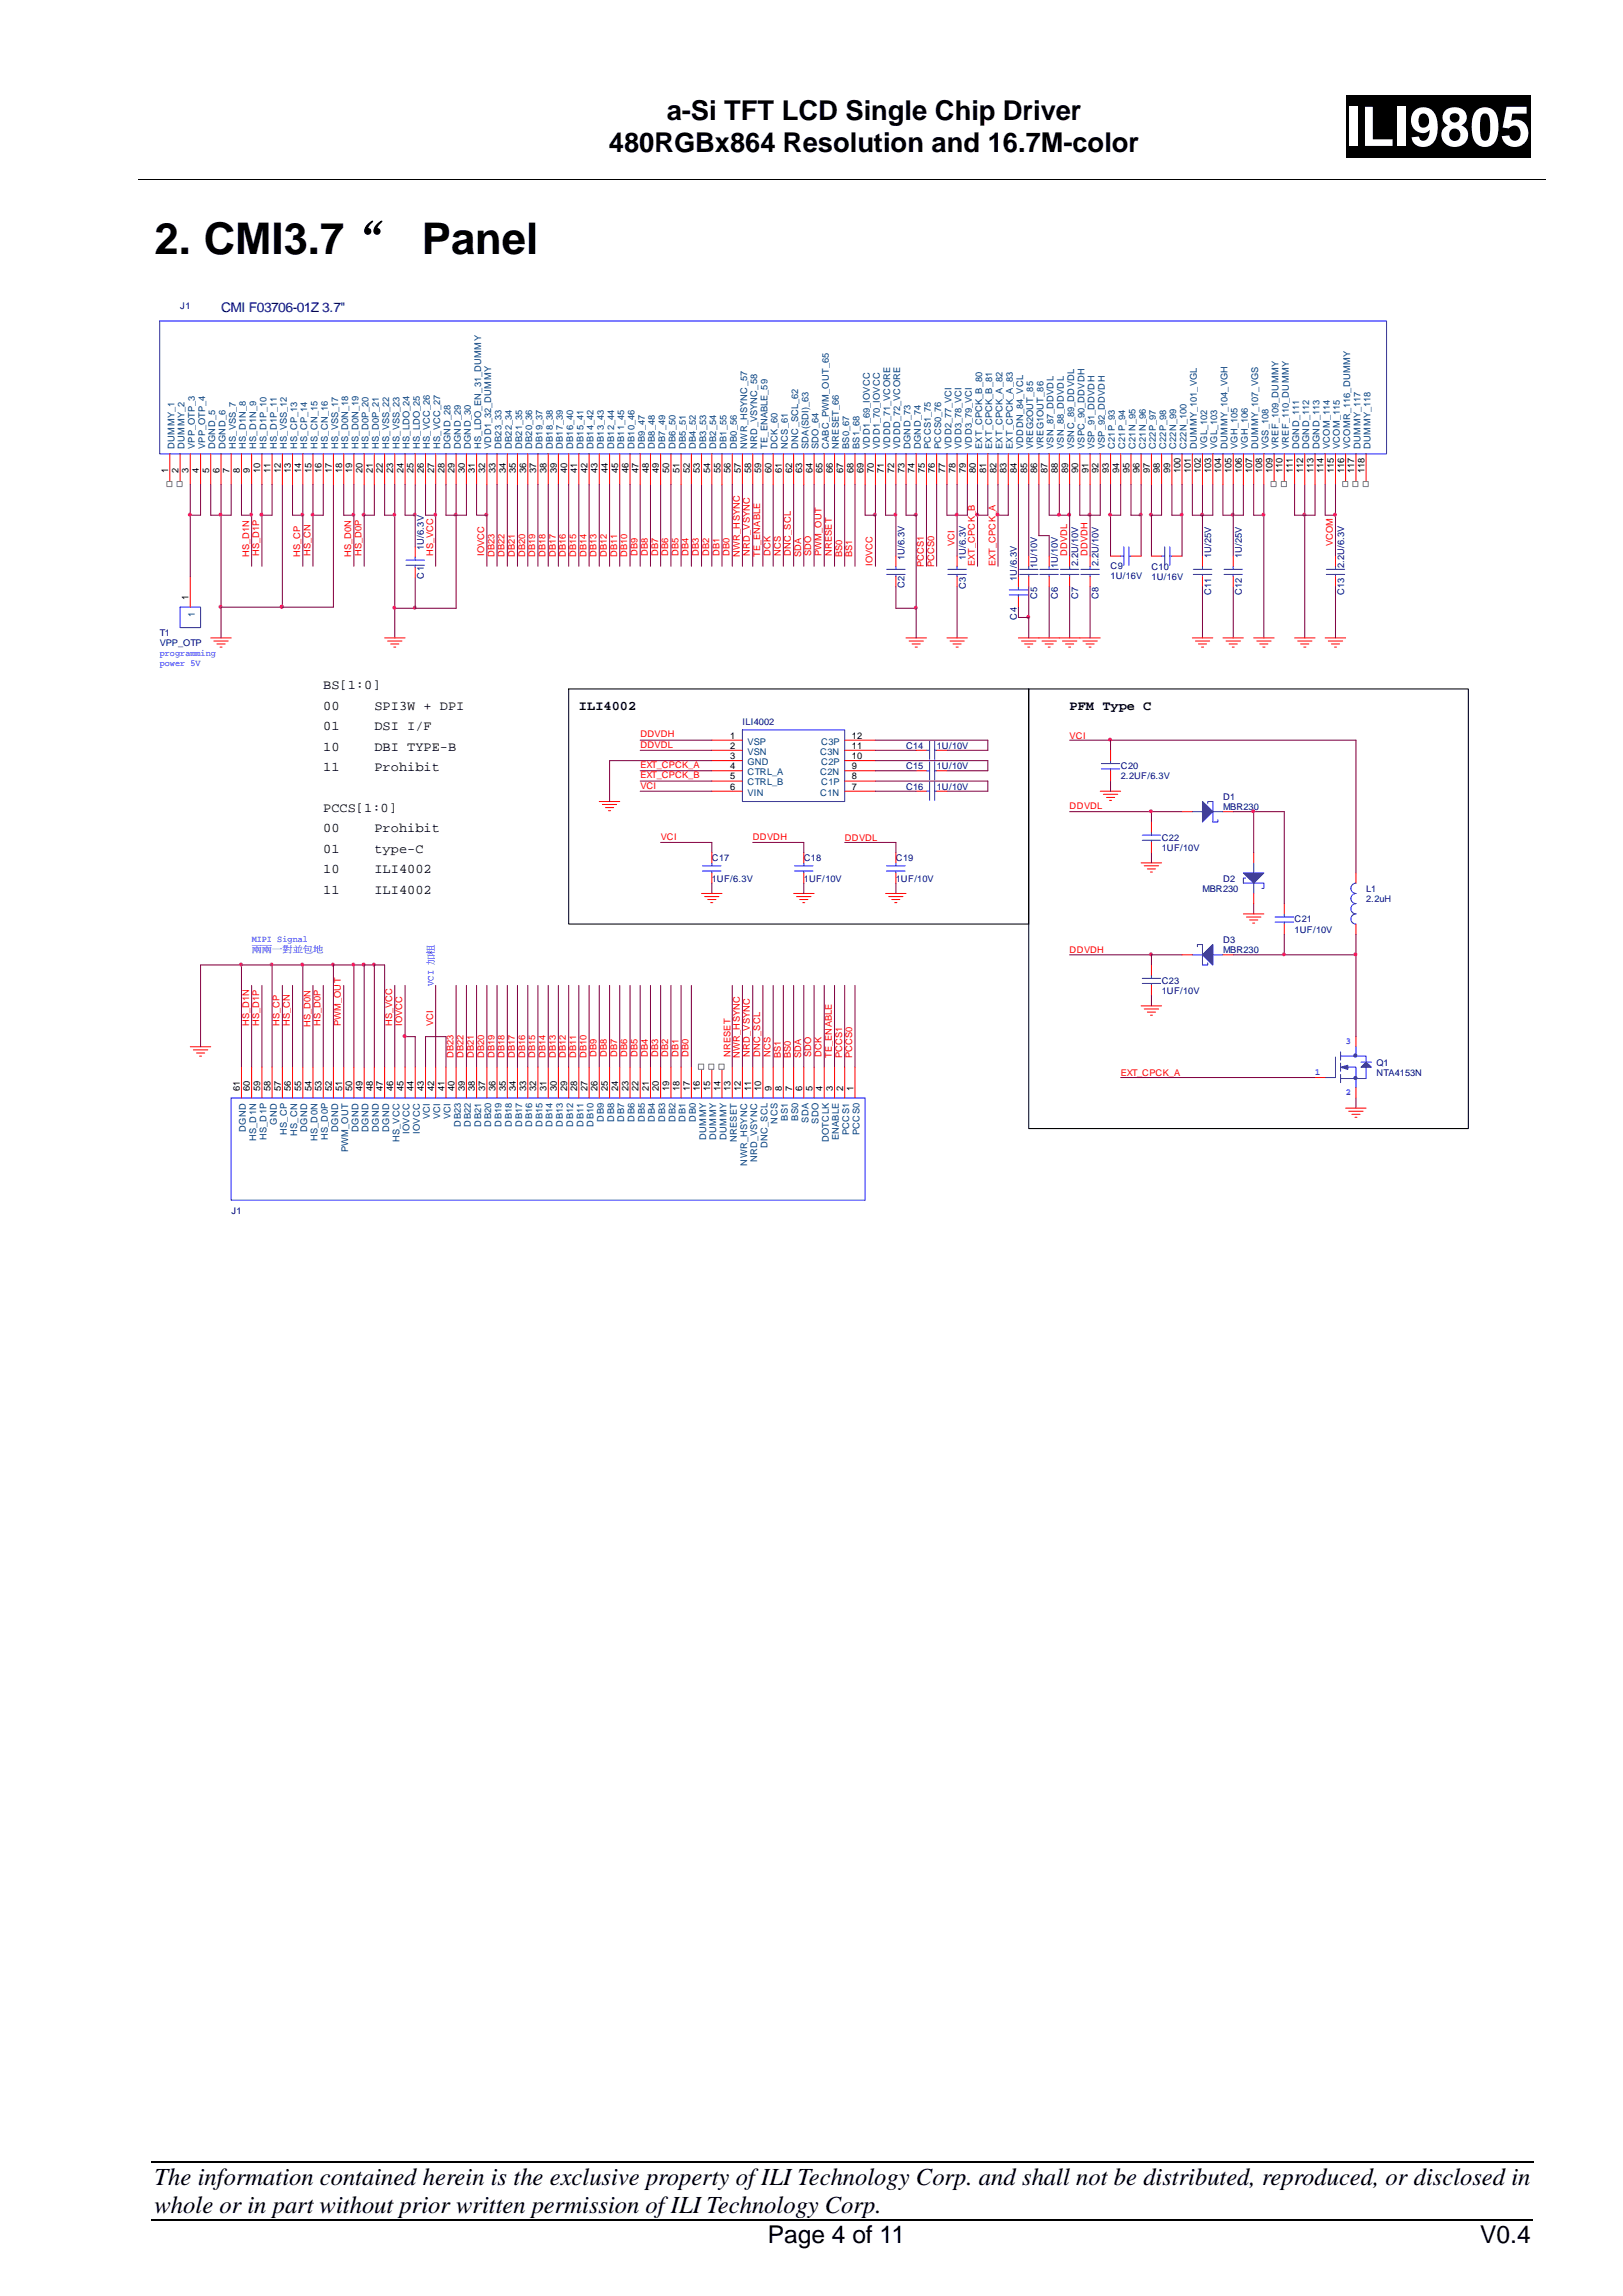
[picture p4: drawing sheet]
<svg xmlns="http://www.w3.org/2000/svg" width="210mm" height="297mm" viewBox="0 0 210 297" stroke-linecap="round" stroke-linejoin="round" font-family="sans-serif">
<defs><g id="words">
<text font-size="7" fill="#fff" x="174.1" y="18.9">ILI9805</text>
<g font-size="5.7">
<text x="20" y="32.9">2. CMI3.7“</text>
<text x="54.6" y="32.9">Panel</text>
</g>
<g font-size="3.5">
<text x="86.3" y="15.6">a-Si TFT LCD Single Chip Driver</text>
<text x="78.8" y="19.6">480RGBx864 Resolution and 16.7M-color</text>
</g>
<g font-size="3.2">
<text x="20" y="282.7">The information contained herein is the exclusive property ofILI Technology Corp. and shall not be distributed, reproduced, or disclosed in</text>
<text x="20" y="286.3">whole or in part without prior written permission of ILI Technology Corp.</text>
<text x="99.3" y="290.2">Page 4 of 11</text>
<text x="191.5" y="290.2">V0.4</text>
</g>
<text font-size="1.7" fill="#000080" x="28.6" y="40.4">CMI F03706-01Z 3.7&quot;</text>
<g font-size="1.7">
<text x="41.8" y="89.2">BS[1:0]</text>
<text x="41.8" y="91.8">00</text>
<text x="41.8" y="94.5">01</text>
<text x="48.5" y="91.8">SPI3W + DPI</text>
<text x="48.5" y="94.5">DSI I/F</text>
<text x="74.9" y="91.9">ILI4002</text>
<text x="138.4" y="91.9">PFM Type C</text>
<text x="41.8" y="97.1">10</text>
<text x="41.8" y="99.8">11</text>
<text x="48.5" y="97.1">DBI TYPE-B</text>
<text x="48.5" y="99.8">Prohibit</text>
<text x="41.8" y="107.7">00</text>
<text x="41.8" y="105.1">PCCS[1:0]</text>
<text x="48.5" y="107.7">Prohibit</text>
<text x="41.8" y="113">10</text>
<text x="41.8" y="110.3">01</text>
<text x="48.5" y="110.3">type-C</text>
<text x="48.5" y="113">ILI4002</text>
<text x="41.8" y="115.6">11</text>
<text x="48.5" y="115.6">ILI4002</text>
</g>
<g font-size="1.2" fill="#000080">
<text x="23.3" y="40">J1</text>
<text x="54.8" y="71.2" transform="rotate(-90 54.8 71.2)">1U/6.3V</text>
<text x="54.8" y="74.9" transform="rotate(-90 54.8 74.9)">C1</text>
<text x="117" y="76.1" transform="rotate(-90 117 76.1)">C2</text>
<text x="117" y="72.5" transform="rotate(-90 117 72.5)">1U/6.3V</text>
<text x="124.9" y="76.2" transform="rotate(-90 124.9 76.2)">C3</text>
<text x="124.9" y="72.5" transform="rotate(-90 124.9 72.5)">1U/6.3V</text>
<text x="131.6" y="75.1" transform="rotate(-90 131.6 75.1)">1U/6.3V</text>
<text x="134.2" y="77.5" transform="rotate(-90 134.2 77.5)">C5</text>
<text x="134.2" y="73.5" transform="rotate(-90 134.2 73.5)">1U/10V</text>
<text x="136.8" y="77.5" transform="rotate(-90 136.8 77.5)">C6</text>
<text x="136.8" y="73.5" transform="rotate(-90 136.8 73.5)">1U/10V</text>
<text x="139.5" y="77.5" transform="rotate(-90 139.5 77.5)">C7</text>
<text x="139.5" y="73.3" transform="rotate(-90 139.5 73.3)">2.2U/10V</text>
<text x="142.1" y="77.5" transform="rotate(-90 142.1 77.5)">C8</text>
<text x="142.1" y="73.3" transform="rotate(-90 142.1 73.3)">2.2U/10V</text>
<text x="143.7" y="73.6">C9</text>
<text x="143.7" y="74.9">1U/16V</text>
<text x="149" y="73.7">C10</text>
<text x="149" y="75">1U/16V</text>
<text x="156.7" y="77" transform="rotate(-90 156.7 77)">C11</text>
<text x="156.7" y="72.2" transform="rotate(-90 156.7 72.2)">1U/25V</text>
<text x="160.7" y="77" transform="rotate(-90 160.7 77)">C12</text>
<text x="160.7" y="72.2" transform="rotate(-90 160.7 72.2)">1U/25V</text>
<text x="173.9" y="77" transform="rotate(-90 173.9 77)">C13</text>
<text x="173.9" y="73.5" transform="rotate(-90 173.9 73.5)">2.2U/6.3V</text>
<text x="20.7" y="82.3">T1</text>
<text x="20.7" y="83.6">VPP_OTP</text>
<text x="131.6" y="80.2" transform="rotate(-90 131.6 80.2)">C4</text>
<text x="96.1" y="93.8">ILI4002</text>
<text x="117.2" y="99.5">C15</text>
<text x="117.2" y="96.9">C14</text>
<text x="121.2" y="99.5">1U/10V</text>
<text x="121.2" y="96.9">1U/10V</text>
<text x="145" y="99.5">C20</text>
<text x="145" y="100.8">2.2UF/6.3V</text>
<text x="117.2" y="102.2">C16</text>
<text x="121.2" y="102.2">1U/10V</text>
<text x="158.2" y="103.5">D1</text>
<text x="158.2" y="104.8">MBR230</text>
<text x="92.1" y="111.4">C17</text>
<text x="104" y="111.4">C18</text>
<text x="115.9" y="111.4">C19</text>
<text x="150.3" y="108.8">C22</text>
<text x="150.3" y="110.1">1UF/10V</text>
<text x="92.1" y="114.1">1UF/6.3V</text>
<text x="104" y="114.1">1UF/10V</text>
<text x="115.9" y="114.1">1UF/10V</text>
<text x="155.6" y="115.4">MBR230</text>
<text x="158.2" y="114.1">D2</text>
<text x="167.5" y="119.3">C21</text>
<text x="176.8" y="115.4">L1</text>
<text x="176.8" y="116.7">2.2uH</text>
<text x="158.2" y="122">D3</text>
<text x="158.2" y="123.3">MBR230</text>
<text x="167.5" y="120.7">1UF/10V</text>
<text x="150.3" y="127.3">C23</text>
<text x="150.3" y="128.6">1UF/10V</text>
<text x="178.1" y="137.9">Q1</text>
<text x="178.1" y="139.2">NTA4153N</text>
<text x="29.9" y="157">J1</text>
</g>
<g font-size="1.2" fill="#004080">
<text x="22.6" y="58.1" transform="rotate(-90 22.6 58.1)">DUMMY_1</text>
<text x="23.9" y="58.1" transform="rotate(-90 23.9 58.1)">DUMMY_2</text>
<text x="25.2" y="58.1" transform="rotate(-90 25.2 58.1)">VPP_OTP_3</text>
<text x="26.5" y="58.1" transform="rotate(-90 26.5 58.1)">VPP_OTP_4</text>
<text x="27.9" y="58.1" transform="rotate(-90 27.9 58.1)">DGND_5</text>
<text x="29.2" y="58.1" transform="rotate(-90 29.2 58.1)">DGND_6</text>
<text x="30.5" y="58.1" transform="rotate(-90 30.5 58.1)">HS_VSS_7</text>
<text x="31.8" y="58.1" transform="rotate(-90 31.8 58.1)">HS_D1N_8</text>
<text x="33.1" y="58.1" transform="rotate(-90 33.1 58.1)">HS_D1N_9</text>
<text x="34.5" y="58.1" transform="rotate(-90 34.5 58.1)">HS_D1P_10</text>
<text x="35.8" y="58.1" transform="rotate(-90 35.8 58.1)">HS_D1P_11</text>
<text x="37.1" y="58.1" transform="rotate(-90 37.1 58.1)">HS_VSS_12</text>
<text x="38.4" y="58.1" transform="rotate(-90 38.4 58.1)">HS_CP_13</text>
<text x="39.8" y="58.1" transform="rotate(-90 39.8 58.1)">HS_CP_14</text>
<text x="41.1" y="58.1" transform="rotate(-90 41.1 58.1)">HS_CN_15</text>
<text x="42.4" y="58.1" transform="rotate(-90 42.4 58.1)">HS_CN_16</text>
<text x="43.7" y="58.1" transform="rotate(-90 43.7 58.1)">HS_VSS_17</text>
<text x="45" y="58.1" transform="rotate(-90 45 58.1)">HS_D0N_18</text>
<text x="46.4" y="58.1" transform="rotate(-90 46.4 58.1)">HS_D0N_19</text>
<text x="47.7" y="58.1" transform="rotate(-90 47.7 58.1)">HS_D0P_20</text>
<text x="49" y="58.1" transform="rotate(-90 49 58.1)">HS_D0P_21</text>
<text x="50.3" y="58.1" transform="rotate(-90 50.3 58.1)">HS_VSS_22</text>
<text x="51.7" y="58.1" transform="rotate(-90 51.7 58.1)">HS_VSS_23</text>
<text x="53" y="58.1" transform="rotate(-90 53 58.1)">HS_LDO_24</text>
<text x="54.3" y="58.1" transform="rotate(-90 54.3 58.1)">HS_LDO_25</text>
<text x="55.6" y="58.1" transform="rotate(-90 55.6 58.1)">HS_VCC_26</text>
<text x="57" y="58.1" transform="rotate(-90 57 58.1)">HS_VCC_27</text>
<text x="58.3" y="58.1" transform="rotate(-90 58.3 58.1)">DGND_28</text>
<text x="59.6" y="58.1" transform="rotate(-90 59.6 58.1)">DGND_29</text>
<text x="60.9" y="58.1" transform="rotate(-90 60.9 58.1)">DGND_30</text>
<text x="62.3" y="58.1" transform="rotate(-90 62.3 58.1)">HS_LDO_EN_31_DUMMY</text>
<text x="63.6" y="58.1" transform="rotate(-90 63.6 58.1)">VDD1_32_DUMMY</text>
<text x="64.9" y="58.1" transform="rotate(-90 64.9 58.1)">DB23_33</text>
<text x="66.2" y="58.1" transform="rotate(-90 66.2 58.1)">DB22_34</text>
<text x="67.5" y="58.1" transform="rotate(-90 67.5 58.1)">DB21_35</text>
<text x="68.9" y="58.1" transform="rotate(-90 68.9 58.1)">DB20_36</text>
<text x="70.2" y="58.1" transform="rotate(-90 70.2 58.1)">DB19_37</text>
<text x="71.5" y="58.1" transform="rotate(-90 71.5 58.1)">DB18_38</text>
<text x="72.8" y="58.1" transform="rotate(-90 72.8 58.1)">DB17_39</text>
<text x="74.1" y="58.1" transform="rotate(-90 74.1 58.1)">DB16_40</text>
<text x="75.5" y="58.1" transform="rotate(-90 75.5 58.1)">DB15_41</text>
<text x="76.8" y="58.1" transform="rotate(-90 76.8 58.1)">DB14_42</text>
<text x="78.1" y="58.1" transform="rotate(-90 78.1 58.1)">DB13_43</text>
<text x="79.4" y="58.1" transform="rotate(-90 79.4 58.1)">DB12_44</text>
<text x="80.8" y="58.1" transform="rotate(-90 80.8 58.1)">DB11_45</text>
<text x="82.1" y="58.1" transform="rotate(-90 82.1 58.1)">DB10_46</text>
<text x="83.4" y="58.1" transform="rotate(-90 83.4 58.1)">DB9_47</text>
<text x="84.7" y="58.1" transform="rotate(-90 84.7 58.1)">DB8_48</text>
<text x="86.1" y="58.1" transform="rotate(-90 86.1 58.1)">DB7_49</text>
<text x="87.4" y="58.1" transform="rotate(-90 87.4 58.1)">DB6_50</text>
<text x="88.7" y="58.1" transform="rotate(-90 88.7 58.1)">DB5_51</text>
<text x="90" y="58.1" transform="rotate(-90 90 58.1)">DB4_52</text>
<text x="91.4" y="58.1" transform="rotate(-90 91.4 58.1)">DB3_53</text>
<text x="92.7" y="58.1" transform="rotate(-90 92.7 58.1)">DB2_54</text>
<text x="94" y="58.1" transform="rotate(-90 94 58.1)">DB1_55</text>
<text x="95.3" y="58.1" transform="rotate(-90 95.3 58.1)">DB0_56</text>
<text x="96.6" y="58.1" transform="rotate(-90 96.6 58.1)">NWR_HSYNC_57</text>
<text x="98" y="58.1" transform="rotate(-90 98 58.1)">NRD_VSYNC_58</text>
<text x="99.3" y="58.1" transform="rotate(-90 99.3 58.1)">TE_ENABLE_59</text>
<text x="100.6" y="58.1" transform="rotate(-90 100.6 58.1)">DCK_60</text>
<text x="101.9" y="58.1" transform="rotate(-90 101.9 58.1)">NCS_61</text>
<text x="103.3" y="58.1" transform="rotate(-90 103.3 58.1)">DNC_SCL_62</text>
<text x="104.6" y="58.1" transform="rotate(-90 104.6 58.1)">SDA(SDI)_63</text>
<text x="105.9" y="58.1" transform="rotate(-90 105.9 58.1)">SDO_64</text>
<text x="107.2" y="58.1" transform="rotate(-90 107.2 58.1)">CABC_PWM_OUT_65</text>
<text x="108.5" y="58.1" transform="rotate(-90 108.5 58.1)">NRESET_66</text>
<text x="109.9" y="58.1" transform="rotate(-90 109.9 58.1)">BS0_67</text>
<text x="111.2" y="58.1" transform="rotate(-90 111.2 58.1)">BS1_68</text>
<text x="112.5" y="58.1" transform="rotate(-90 112.5 58.1)">VDD1_69_IOVCC</text>
<text x="113.8" y="58.1" transform="rotate(-90 113.8 58.1)">VDD1_70_IOVCC</text>
<text x="115.2" y="58.1" transform="rotate(-90 115.2 58.1)">VDDD_71_VCORE</text>
<text x="116.5" y="58.1" transform="rotate(-90 116.5 58.1)">VDDD_72_VCORE</text>
<text x="117.8" y="58.1" transform="rotate(-90 117.8 58.1)">DGND_73</text>
<text x="119.1" y="58.1" transform="rotate(-90 119.1 58.1)">DGND_74</text>
<text x="120.4" y="58.1" transform="rotate(-90 120.4 58.1)">PCCS1_75</text>
<text x="121.8" y="58.1" transform="rotate(-90 121.8 58.1)">PCCS0_76</text>
<text x="123.1" y="58.1" transform="rotate(-90 123.1 58.1)">VDD2_77_VCI</text>
<text x="124.4" y="58.1" transform="rotate(-90 124.4 58.1)">VDD3_78_VCI</text>
<text x="125.7" y="58.1" transform="rotate(-90 125.7 58.1)">VDD3_79_VCI</text>
<text x="127.1" y="58.1" transform="rotate(-90 127.1 58.1)">EXT_CPCK_B_80</text>
<text x="128.4" y="58.1" transform="rotate(-90 128.4 58.1)">EXT_CPCK_B_81</text>
<text x="129.7" y="58.1" transform="rotate(-90 129.7 58.1)">EXT_CPCK_A_82</text>
<text x="131" y="58.1" transform="rotate(-90 131 58.1)">EXT_CPCK_A_83</text>
<text x="132.4" y="58.1" transform="rotate(-90 132.4 58.1)">VDDDN_84_VCL</text>
<text x="133.7" y="58.1" transform="rotate(-90 133.7 58.1)">VREG2OUT_85</text>
<text x="135" y="58.1" transform="rotate(-90 135 58.1)">VREG1OUT_86</text>
<text x="136.3" y="58.1" transform="rotate(-90 136.3 58.1)">VSN_87_DDVDL</text>
<text x="137.6" y="58.1" transform="rotate(-90 137.6 58.1)">VSN_88_DDVDL</text>
<text x="139" y="58.1" transform="rotate(-90 139 58.1)">VSNC_89_DDVDL</text>
<text x="140.3" y="58.1" transform="rotate(-90 140.3 58.1)">VSPC_90_DDVDH</text>
<text x="141.6" y="58.1" transform="rotate(-90 141.6 58.1)">VSP_91_DDVDH</text>
<text x="142.9" y="58.1" transform="rotate(-90 142.9 58.1)">VSP_92_DDVDH</text>
<text x="144.3" y="58.1" transform="rotate(-90 144.3 58.1)">C21P_93</text>
<text x="145.6" y="58.1" transform="rotate(-90 145.6 58.1)">C21P_94</text>
<text x="146.9" y="58.1" transform="rotate(-90 146.9 58.1)">C21N_95</text>
<text x="148.2" y="58.1" transform="rotate(-90 148.2 58.1)">C21N_96</text>
<text x="149.5" y="58.1" transform="rotate(-90 149.5 58.1)">C22P_97</text>
<text x="150.9" y="58.1" transform="rotate(-90 150.9 58.1)">C22P_98</text>
<text x="152.2" y="58.1" transform="rotate(-90 152.2 58.1)">C22N_99</text>
<text x="153.5" y="58.1" transform="rotate(-90 153.5 58.1)">C22N_100</text>
<text x="154.8" y="58.1" transform="rotate(-90 154.8 58.1)">DUMMY_101_VGL</text>
<text x="156.2" y="58.1" transform="rotate(-90 156.2 58.1)">VGL_102</text>
<text x="157.5" y="58.1" transform="rotate(-90 157.5 58.1)">VGL_103</text>
<text x="158.8" y="58.1" transform="rotate(-90 158.8 58.1)">DUMMY_104_VGH</text>
<text x="160.1" y="58.1" transform="rotate(-90 160.1 58.1)">VGH_105</text>
<text x="161.5" y="58.1" transform="rotate(-90 161.5 58.1)">VGH_106</text>
<text x="162.8" y="58.1" transform="rotate(-90 162.8 58.1)">DUMMY_107_VGS</text>
<text x="164.1" y="58.1" transform="rotate(-90 164.1 58.1)">VGS_108</text>
<text x="165.4" y="58.1" transform="rotate(-90 165.4 58.1)">VREF_109_DUMMY</text>
<text x="166.8" y="58.1" transform="rotate(-90 166.8 58.1)">VREF_110_DUMMY</text>
<text x="168.1" y="58.1" transform="rotate(-90 168.1 58.1)">DGND_111</text>
<text x="169.4" y="58.1" transform="rotate(-90 169.4 58.1)">DGND_112</text>
<text x="170.7" y="58.1" transform="rotate(-90 170.7 58.1)">DGND_113</text>
<text x="172" y="58.1" transform="rotate(-90 172 58.1)">VCOM_114</text>
<text x="173.4" y="58.1" transform="rotate(-90 173.4 58.1)">VCOM_115</text>
<text x="174.7" y="58.1" transform="rotate(-90 174.7 58.1)">VCOMR_116_DUMMY</text>
<text x="176" y="58.1" transform="rotate(-90 176 58.1)">DUMMY_117</text>
<text x="177.3" y="58.1" transform="rotate(-90 177.3 58.1)">DUMMY_118</text>
<text x="25.2" y="79.9" transform="rotate(-90 25.2 79.9)">1</text>
<text x="96.7" y="96.3">VSP</text>
<text x="96.7" y="97.7">VSN</text>
<text x="96.7" y="99">GND</text>
<text x="96.7" y="100.3">CTRL_A</text>
<text x="96.7" y="101.6">CTRL_B</text>
<text x="106.1" y="97.7">C3N</text>
<text x="106.1" y="100.3">C2N</text>
<text x="106.3" y="96.3">C3P</text>
<text x="106.3" y="99">C2P</text>
<text x="106.3" y="101.6">C1P</text>
<text x="96.7" y="103">VIN</text>
<text x="106.1" y="103">C1N</text>
<text x="31.8" y="146.4" transform="rotate(-90 31.8 146.4)">DGND</text>
<text x="33.1" y="147.6" transform="rotate(-90 33.1 147.6)">HS_D1N</text>
<text x="34.5" y="147.5" transform="rotate(-90 34.5 147.5)">HS_D1P</text>
<text x="35.8" y="145.5" transform="rotate(-90 35.8 145.5)">GND</text>
<text x="37.1" y="146.8" transform="rotate(-90 37.1 146.8)">HS_CP</text>
<text x="38.4" y="146.9" transform="rotate(-90 38.4 146.9)">HS_CN</text>
<text x="39.8" y="146.4" transform="rotate(-90 39.8 146.4)">DGND</text>
<text x="41.1" y="147.6" transform="rotate(-90 41.1 147.6)">HS_D0N</text>
<text x="42.4" y="147.5" transform="rotate(-90 42.4 147.5)">HS_D0P</text>
<text x="43.7" y="146.4" transform="rotate(-90 43.7 146.4)">DGND</text>
<text x="45" y="149.1" transform="rotate(-90 45 149.1)">PWM_OUT</text>
<text x="46.4" y="146.4" transform="rotate(-90 46.4 146.4)">DGND</text>
<text x="47.7" y="146.4" transform="rotate(-90 47.7 146.4)">DGND</text>
<text x="49" y="146.4" transform="rotate(-90 49 146.4)">DGND</text>
<text x="50.3" y="146.4" transform="rotate(-90 50.3 146.4)">DGND</text>
<text x="51.7" y="147.7" transform="rotate(-90 51.7 147.7)">HS_VCC</text>
<text x="53" y="146.7" transform="rotate(-90 53 146.7)">IOVCC</text>
<text x="54.3" y="146.7" transform="rotate(-90 54.3 146.7)">IOVCC</text>
<text x="55.6" y="144.8" transform="rotate(-90 55.6 144.8)">VCI</text>
<text x="57" y="144.8" transform="rotate(-90 57 144.8)">VCI</text>
<text x="58.3" y="144.8" transform="rotate(-90 58.3 144.8)">VCI</text>
<text x="59.6" y="145.8" transform="rotate(-90 59.6 145.8)">DB23</text>
<text x="60.9" y="145.8" transform="rotate(-90 60.9 145.8)">DB22</text>
<text x="62.3" y="145.8" transform="rotate(-90 62.3 145.8)">DB21</text>
<text x="63.6" y="145.8" transform="rotate(-90 63.6 145.8)">DB20</text>
<text x="64.9" y="145.8" transform="rotate(-90 64.9 145.8)">DB19</text>
<text x="66.2" y="145.8" transform="rotate(-90 66.2 145.8)">DB18</text>
<text x="67.5" y="145.8" transform="rotate(-90 67.5 145.8)">DB17</text>
<text x="68.9" y="145.8" transform="rotate(-90 68.9 145.8)">DB16</text>
<text x="70.2" y="145.8" transform="rotate(-90 70.2 145.8)">DB15</text>
<text x="71.5" y="145.8" transform="rotate(-90 71.5 145.8)">DB14</text>
<text x="72.8" y="145.8" transform="rotate(-90 72.8 145.8)">DB13</text>
<text x="74.1" y="145.8" transform="rotate(-90 74.1 145.8)">DB12</text>
<text x="75.5" y="145.8" transform="rotate(-90 75.5 145.8)">DB11</text>
<text x="76.8" y="145.8" transform="rotate(-90 76.8 145.8)">DB10</text>
<text x="78.1" y="145.1" transform="rotate(-90 78.1 145.1)">DB9</text>
<text x="79.4" y="145.1" transform="rotate(-90 79.4 145.1)">DB8</text>
<text x="80.8" y="145.1" transform="rotate(-90 80.8 145.1)">DB7</text>
<text x="82.1" y="145.1" transform="rotate(-90 82.1 145.1)">DB6</text>
<text x="83.4" y="145.1" transform="rotate(-90 83.4 145.1)">DB5</text>
<text x="84.7" y="145.1" transform="rotate(-90 84.7 145.1)">DB4</text>
<text x="86.1" y="145.1" transform="rotate(-90 86.1 145.1)">DB3</text>
<text x="87.4" y="145.1" transform="rotate(-90 87.4 145.1)">DB2</text>
<text x="88.7" y="145.1" transform="rotate(-90 88.7 145.1)">DB1</text>
<text x="90" y="145.1" transform="rotate(-90 90 145.1)">DB0</text>
<text x="91.4" y="147.5" transform="rotate(-90 91.4 147.5)">DUMMY</text>
<text x="92.7" y="147.5" transform="rotate(-90 92.7 147.5)">DUMMY</text>
<text x="94" y="147.5" transform="rotate(-90 94 147.5)">DUMMY</text>
<text x="95.3" y="147.7" transform="rotate(-90 95.3 147.7)">NRESET</text>
<text x="99.3" y="148.5" transform="rotate(-90 99.3 148.5)">DNC_SCL</text>
<text x="100.6" y="145.4" transform="rotate(-90 100.6 145.4)">NCS</text>
<text x="101.9" y="145" transform="rotate(-90 101.9 145)">BS1</text>
<text x="103.3" y="145" transform="rotate(-90 103.3 145)">BS0</text>
<text x="104.6" y="145.2" transform="rotate(-90 104.6 145.2)">SDA</text>
<text x="105.9" y="145.4" transform="rotate(-90 105.9 145.4)">SDO</text>
<text x="107.2" y="147.7" transform="rotate(-90 107.2 147.7)">DOTCLK</text>
<text x="108.5" y="147.5" transform="rotate(-90 108.5 147.5)">ENABLE</text>
<text x="109.9" y="146.8" transform="rotate(-90 109.9 146.8)">PCCS1</text>
<text x="111.2" y="146.8" transform="rotate(-90 111.2 146.8)">PCCS0</text>
<text x="96.6" y="150.8" transform="rotate(-90 96.6 150.8)">NWR_HSYNC</text>
<text x="98" y="150.4" transform="rotate(-90 98 150.4)">NRD_VSYNC</text>
</g>
<g font-size="1.2">
<text x="21.8" y="61.2" transform="rotate(-90 21.8 61.2)">1</text>
<text x="23.1" y="61.2" transform="rotate(-90 23.1 61.2)">2</text>
<text x="24.4" y="61.2" transform="rotate(-90 24.4 61.2)">3</text>
<text x="25.7" y="61.2" transform="rotate(-90 25.7 61.2)">4</text>
<text x="27.1" y="61.2" transform="rotate(-90 27.1 61.2)">5</text>
<text x="28.4" y="61.2" transform="rotate(-90 28.4 61.2)">6</text>
<text x="29.7" y="61.2" transform="rotate(-90 29.7 61.2)">7</text>
<text x="31" y="61.2" transform="rotate(-90 31 61.2)">8</text>
<text x="32.3" y="61.2" transform="rotate(-90 32.3 61.2)">9</text>
<text x="33.7" y="61.2" transform="rotate(-90 33.7 61.2)">10</text>
<text x="35" y="61.2" transform="rotate(-90 35 61.2)">11</text>
<text x="36.3" y="61.2" transform="rotate(-90 36.3 61.2)">12</text>
<text x="37.6" y="61.2" transform="rotate(-90 37.6 61.2)">13</text>
<text x="39" y="61.2" transform="rotate(-90 39 61.2)">14</text>
<text x="40.3" y="61.2" transform="rotate(-90 40.3 61.2)">15</text>
<text x="41.6" y="61.2" transform="rotate(-90 41.6 61.2)">16</text>
<text x="42.9" y="61.2" transform="rotate(-90 42.9 61.2)">17</text>
<text x="44.3" y="61.2" transform="rotate(-90 44.3 61.2)">18</text>
<text x="45.6" y="61.2" transform="rotate(-90 45.6 61.2)">19</text>
<text x="46.9" y="61.2" transform="rotate(-90 46.9 61.2)">20</text>
<text x="48.2" y="61.2" transform="rotate(-90 48.2 61.2)">21</text>
<text x="49.6" y="61.2" transform="rotate(-90 49.6 61.2)">22</text>
<text x="50.9" y="61.2" transform="rotate(-90 50.9 61.2)">23</text>
<text x="52.2" y="61.2" transform="rotate(-90 52.2 61.2)">24</text>
<text x="53.5" y="61.2" transform="rotate(-90 53.5 61.2)">25</text>
<text x="54.8" y="61.2" transform="rotate(-90 54.8 61.2)">26</text>
<text x="56.2" y="61.2" transform="rotate(-90 56.2 61.2)">27</text>
<text x="57.5" y="61.2" transform="rotate(-90 57.5 61.2)">28</text>
<text x="58.8" y="61.2" transform="rotate(-90 58.8 61.2)">29</text>
<text x="60.1" y="61.2" transform="rotate(-90 60.1 61.2)">30</text>
<text x="61.4" y="61.2" transform="rotate(-90 61.4 61.2)">31</text>
<text x="62.8" y="61.2" transform="rotate(-90 62.8 61.2)">32</text>
<text x="64.1" y="61.2" transform="rotate(-90 64.1 61.2)">33</text>
<text x="65.4" y="61.2" transform="rotate(-90 65.4 61.2)">34</text>
<text x="66.7" y="61.2" transform="rotate(-90 66.7 61.2)">35</text>
<text x="68.1" y="61.2" transform="rotate(-90 68.1 61.2)">36</text>
<text x="69.4" y="61.2" transform="rotate(-90 69.4 61.2)">37</text>
<text x="70.7" y="61.2" transform="rotate(-90 70.7 61.2)">38</text>
<text x="72" y="61.2" transform="rotate(-90 72 61.2)">39</text>
<text x="73.4" y="61.2" transform="rotate(-90 73.4 61.2)">40</text>
<text x="74.7" y="61.2" transform="rotate(-90 74.7 61.2)">41</text>
<text x="76" y="61.2" transform="rotate(-90 76 61.2)">42</text>
<text x="77.3" y="61.2" transform="rotate(-90 77.3 61.2)">43</text>
<text x="78.7" y="61.2" transform="rotate(-90 78.7 61.2)">44</text>
<text x="80" y="61.2" transform="rotate(-90 80 61.2)">45</text>
<text x="81.3" y="61.2" transform="rotate(-90 81.3 61.2)">46</text>
<text x="82.6" y="61.2" transform="rotate(-90 82.6 61.2)">47</text>
<text x="83.9" y="61.2" transform="rotate(-90 83.9 61.2)">48</text>
<text x="85.3" y="61.2" transform="rotate(-90 85.3 61.2)">49</text>
<text x="86.6" y="61.2" transform="rotate(-90 86.6 61.2)">50</text>
<text x="87.9" y="61.2" transform="rotate(-90 87.9 61.2)">51</text>
<text x="89.2" y="61.2" transform="rotate(-90 89.2 61.2)">52</text>
<text x="90.6" y="61.2" transform="rotate(-90 90.6 61.2)">53</text>
<text x="91.9" y="61.2" transform="rotate(-90 91.9 61.2)">54</text>
<text x="93.2" y="61.2" transform="rotate(-90 93.2 61.2)">55</text>
<text x="94.5" y="61.2" transform="rotate(-90 94.5 61.2)">56</text>
<text x="95.8" y="61.2" transform="rotate(-90 95.8 61.2)">57</text>
<text x="97.2" y="61.2" transform="rotate(-90 97.2 61.2)">58</text>
<text x="98.5" y="61.2" transform="rotate(-90 98.5 61.2)">59</text>
<text x="99.8" y="61.2" transform="rotate(-90 99.8 61.2)">60</text>
<text x="101.1" y="61.2" transform="rotate(-90 101.1 61.2)">61</text>
<text x="102.5" y="61.2" transform="rotate(-90 102.5 61.2)">62</text>
<text x="103.8" y="61.2" transform="rotate(-90 103.8 61.2)">63</text>
<text x="105.1" y="61.2" transform="rotate(-90 105.1 61.2)">64</text>
<text x="106.4" y="61.2" transform="rotate(-90 106.4 61.2)">65</text>
<text x="107.8" y="61.2" transform="rotate(-90 107.8 61.2)">66</text>
<text x="109.1" y="61.2" transform="rotate(-90 109.1 61.2)">67</text>
<text x="110.4" y="61.2" transform="rotate(-90 110.4 61.2)">68</text>
<text x="111.7" y="61.2" transform="rotate(-90 111.7 61.2)">69</text>
<text x="113.1" y="61.2" transform="rotate(-90 113.1 61.2)">70</text>
<text x="114.4" y="61.2" transform="rotate(-90 114.4 61.2)">71</text>
<text x="115.7" y="61.2" transform="rotate(-90 115.7 61.2)">72</text>
<text x="117" y="61.2" transform="rotate(-90 117 61.2)">73</text>
<text x="118.3" y="61.2" transform="rotate(-90 118.3 61.2)">74</text>
<text x="119.7" y="61.2" transform="rotate(-90 119.7 61.2)">75</text>
<text x="121" y="61.2" transform="rotate(-90 121 61.2)">76</text>
<text x="122.3" y="61.2" transform="rotate(-90 122.3 61.2)">77</text>
<text x="123.6" y="61.2" transform="rotate(-90 123.6 61.2)">78</text>
<text x="124.9" y="61.2" transform="rotate(-90 124.9 61.2)">79</text>
<text x="126.3" y="61.2" transform="rotate(-90 126.3 61.2)">80</text>
<text x="127.6" y="61.2" transform="rotate(-90 127.6 61.2)">81</text>
<text x="128.9" y="61.2" transform="rotate(-90 128.9 61.2)">82</text>
<text x="130.2" y="61.2" transform="rotate(-90 130.2 61.2)">83</text>
<text x="131.6" y="61.2" transform="rotate(-90 131.6 61.2)">84</text>
<text x="132.9" y="61.2" transform="rotate(-90 132.9 61.2)">85</text>
<text x="134.2" y="61.2" transform="rotate(-90 134.2 61.2)">86</text>
<text x="135.5" y="61.2" transform="rotate(-90 135.5 61.2)">87</text>
<text x="136.8" y="61.2" transform="rotate(-90 136.8 61.2)">88</text>
<text x="138.2" y="61.2" transform="rotate(-90 138.2 61.2)">89</text>
<text x="139.5" y="61.2" transform="rotate(-90 139.5 61.2)">90</text>
<text x="140.8" y="61.2" transform="rotate(-90 140.8 61.2)">91</text>
<text x="142.1" y="61.2" transform="rotate(-90 142.1 61.2)">92</text>
<text x="143.5" y="61.2" transform="rotate(-90 143.5 61.2)">93</text>
<text x="144.8" y="61.2" transform="rotate(-90 144.8 61.2)">94</text>
<text x="146.1" y="61.2" transform="rotate(-90 146.1 61.2)">95</text>
<text x="147.4" y="61.2" transform="rotate(-90 147.4 61.2)">96</text>
<text x="148.8" y="61.2" transform="rotate(-90 148.8 61.2)">97</text>
<text x="150.1" y="61.2" transform="rotate(-90 150.1 61.2)">98</text>
<text x="151.4" y="61.2" transform="rotate(-90 151.4 61.2)">99</text>
<text x="152.7" y="61.2" transform="rotate(-90 152.7 61.2)">100</text>
<text x="154.1" y="61.2" transform="rotate(-90 154.1 61.2)">101</text>
<text x="155.4" y="61.2" transform="rotate(-90 155.4 61.2)">102</text>
<text x="156.7" y="61.2" transform="rotate(-90 156.7 61.2)">103</text>
<text x="158" y="61.2" transform="rotate(-90 158 61.2)">104</text>
<text x="159.3" y="61.2" transform="rotate(-90 159.3 61.2)">105</text>
<text x="160.7" y="61.2" transform="rotate(-90 160.7 61.2)">106</text>
<text x="162" y="61.2" transform="rotate(-90 162 61.2)">107</text>
<text x="163.3" y="61.2" transform="rotate(-90 163.3 61.2)">108</text>
<text x="164.6" y="61.2" transform="rotate(-90 164.6 61.2)">109</text>
<text x="165.9" y="61.2" transform="rotate(-90 165.9 61.2)">110</text>
<text x="167.3" y="61.2" transform="rotate(-90 167.3 61.2)">111</text>
<text x="168.6" y="61.2" transform="rotate(-90 168.6 61.2)">112</text>
<text x="169.9" y="61.2" transform="rotate(-90 169.9 61.2)">113</text>
<text x="171.2" y="61.2" transform="rotate(-90 171.2 61.2)">114</text>
<text x="172.6" y="61.2" transform="rotate(-90 172.6 61.2)">115</text>
<text x="173.9" y="61.2" transform="rotate(-90 173.9 61.2)">116</text>
<text x="175.2" y="61.2" transform="rotate(-90 175.2 61.2)">117</text>
<text x="176.5" y="61.2" transform="rotate(-90 176.5 61.2)">118</text>
<text x="24.4" y="77.6" transform="rotate(-90 24.4 77.6)">1</text>
<text x="94.5" y="95.5">1</text>
<text x="110.2" y="95.5">12</text>
<text x="94.5" y="96.9">2</text>
<text x="94.5" y="98.2">3</text>
<text x="94.5" y="99.5">4</text>
<text x="94.5" y="100.8">5</text>
<text x="110.2" y="96.9">11</text>
<text x="110.2" y="98.2">10</text>
<text x="110.2" y="99.5">9</text>
<text x="110.2" y="100.8">8</text>
<text x="94.5" y="102.2">6</text>
<text x="110.2" y="102.2">7</text>
<text x="31" y="141.1" transform="rotate(-90 31 141.1)">61</text>
<text x="32.3" y="141.1" transform="rotate(-90 32.3 141.1)">60</text>
<text x="33.7" y="141.1" transform="rotate(-90 33.7 141.1)">59</text>
<text x="35" y="141.1" transform="rotate(-90 35 141.1)">58</text>
<text x="36.3" y="141.1" transform="rotate(-90 36.3 141.1)">57</text>
<text x="37.6" y="141.1" transform="rotate(-90 37.6 141.1)">56</text>
<text x="39" y="141.1" transform="rotate(-90 39 141.1)">55</text>
<text x="40.3" y="141.1" transform="rotate(-90 40.3 141.1)">54</text>
<text x="41.6" y="141.1" transform="rotate(-90 41.6 141.1)">53</text>
<text x="42.9" y="141.1" transform="rotate(-90 42.9 141.1)">52</text>
<text x="44.3" y="141.1" transform="rotate(-90 44.3 141.1)">51</text>
<text x="45.6" y="141.1" transform="rotate(-90 45.6 141.1)">50</text>
<text x="46.9" y="141.1" transform="rotate(-90 46.9 141.1)">49</text>
<text x="48.2" y="141.1" transform="rotate(-90 48.2 141.1)">48</text>
<text x="49.6" y="141.1" transform="rotate(-90 49.6 141.1)">47</text>
<text x="50.9" y="141.1" transform="rotate(-90 50.9 141.1)">46</text>
<text x="52.2" y="141.1" transform="rotate(-90 52.2 141.1)">45</text>
<text x="53.5" y="141.1" transform="rotate(-90 53.5 141.1)">44</text>
<text x="54.8" y="141.1" transform="rotate(-90 54.8 141.1)">43</text>
<text x="56.2" y="141.1" transform="rotate(-90 56.2 141.1)">42</text>
<text x="57.5" y="141.1" transform="rotate(-90 57.5 141.1)">41</text>
<text x="58.8" y="141.1" transform="rotate(-90 58.8 141.1)">40</text>
<text x="60.1" y="141.1" transform="rotate(-90 60.1 141.1)">39</text>
<text x="61.4" y="141.1" transform="rotate(-90 61.4 141.1)">38</text>
<text x="62.8" y="141.1" transform="rotate(-90 62.8 141.1)">37</text>
<text x="64.1" y="141.1" transform="rotate(-90 64.1 141.1)">36</text>
<text x="65.4" y="141.1" transform="rotate(-90 65.4 141.1)">35</text>
<text x="66.7" y="141.1" transform="rotate(-90 66.7 141.1)">34</text>
<text x="68.1" y="141.1" transform="rotate(-90 68.1 141.1)">33</text>
<text x="69.4" y="141.1" transform="rotate(-90 69.4 141.1)">32</text>
<text x="70.7" y="141.1" transform="rotate(-90 70.7 141.1)">31</text>
<text x="72" y="141.1" transform="rotate(-90 72 141.1)">30</text>
<text x="73.4" y="141.1" transform="rotate(-90 73.4 141.1)">29</text>
<text x="74.7" y="141.1" transform="rotate(-90 74.7 141.1)">28</text>
<text x="76" y="141.1" transform="rotate(-90 76 141.1)">27</text>
<text x="77.3" y="141.1" transform="rotate(-90 77.3 141.1)">26</text>
<text x="78.7" y="141.1" transform="rotate(-90 78.7 141.1)">25</text>
<text x="80" y="141.1" transform="rotate(-90 80 141.1)">24</text>
<text x="81.3" y="141.1" transform="rotate(-90 81.3 141.1)">23</text>
<text x="82.6" y="141.1" transform="rotate(-90 82.6 141.1)">22</text>
<text x="83.9" y="141.1" transform="rotate(-90 83.9 141.1)">21</text>
<text x="85.3" y="141.1" transform="rotate(-90 85.3 141.1)">20</text>
<text x="86.6" y="141.1" transform="rotate(-90 86.6 141.1)">19</text>
<text x="87.9" y="141.1" transform="rotate(-90 87.9 141.1)">18</text>
<text x="89.2" y="141.1" transform="rotate(-90 89.2 141.1)">17</text>
<text x="90.6" y="141.1" transform="rotate(-90 90.6 141.1)">16</text>
<text x="91.9" y="141.1" transform="rotate(-90 91.9 141.1)">15</text>
<text x="93.2" y="141.1" transform="rotate(-90 93.2 141.1)">14</text>
<text x="94.5" y="141.1" transform="rotate(-90 94.5 141.1)">13</text>
<text x="95.8" y="141.1" transform="rotate(-90 95.8 141.1)">12</text>
<text x="97.2" y="141.1" transform="rotate(-90 97.2 141.1)">11</text>
<text x="98.5" y="141.1" transform="rotate(-90 98.5 141.1)">10</text>
<text x="99.8" y="141.1" transform="rotate(-90 99.8 141.1)">9</text>
<text x="101.1" y="141.1" transform="rotate(-90 101.1 141.1)">8</text>
<text x="102.5" y="141.1" transform="rotate(-90 102.5 141.1)">7</text>
<text x="103.8" y="141.1" transform="rotate(-90 103.8 141.1)">6</text>
<text x="105.1" y="141.1" transform="rotate(-90 105.1 141.1)">5</text>
<text x="106.4" y="141.1" transform="rotate(-90 106.4 141.1)">4</text>
<text x="107.8" y="141.1" transform="rotate(-90 107.8 141.1)">3</text>
<text x="109.1" y="141.1" transform="rotate(-90 109.1 141.1)">2</text>
<text x="110.4" y="141.1" transform="rotate(-90 110.4 141.1)">1</text>
</g>
<g font-size="1.2" fill="#f00">
<text x="33.5" y="71.9" transform="rotate(-90 33.5 71.9)">HS_D1P</text>
<text x="40.2" y="71.9" transform="rotate(-90 40.2 71.9)">HS_CN</text>
<text x="46.8" y="71.9" transform="rotate(-90 46.8 71.9)">HS_D0P</text>
<text x="56" y="71.9" transform="rotate(-90 56 71.9)">HS_VCC</text>
<text x="62.6" y="71.9" transform="rotate(-90 62.6 71.9)">IOVCC</text>
<text x="82.5" y="71.9" transform="rotate(-90 82.5 71.9)">DB9</text>
<text x="83.8" y="71.9" transform="rotate(-90 83.8 71.9)">DB8</text>
<text x="85.1" y="71.9" transform="rotate(-90 85.1 71.9)">DB7</text>
<text x="86.4" y="71.9" transform="rotate(-90 86.4 71.9)">DB6</text>
<text x="87.8" y="71.9" transform="rotate(-90 87.8 71.9)">DB5</text>
<text x="89.1" y="71.9" transform="rotate(-90 89.1 71.9)">DB4</text>
<text x="90.4" y="71.9" transform="rotate(-90 90.4 71.9)">DB3</text>
<text x="91.7" y="71.9" transform="rotate(-90 91.7 71.9)">DB2</text>
<text x="93.1" y="71.9" transform="rotate(-90 93.1 71.9)">DB1</text>
<text x="94.4" y="71.9" transform="rotate(-90 94.4 71.9)">DB0</text>
<text x="97" y="71.9" transform="rotate(-90 97 71.9)">NRD_VSYNC</text>
<text x="99.7" y="71.9" transform="rotate(-90 99.7 71.9)">DCK</text>
<text x="101" y="71.9" transform="rotate(-90 101 71.9)">NCS</text>
<text x="102.3" y="71.9" transform="rotate(-90 102.3 71.9)">DNC_SCL</text>
<text x="105" y="71.9" transform="rotate(-90 105 71.9)">SDO</text>
<text x="106.3" y="71.9" transform="rotate(-90 106.3 71.9)">PWM_OUT</text>
<text x="107.6" y="71.9" transform="rotate(-90 107.6 71.9)">NRESET</text>
<text x="123.5" y="70.6" transform="rotate(-90 123.5 70.6)">VCI</text>
<text x="138" y="71.9" transform="rotate(-90 138 71.9)">DDVDL</text>
<text x="140.7" y="71.9" transform="rotate(-90 140.7 71.9)">DDVDH</text>
<text x="172.4" y="70.6" transform="rotate(-90 172.4 70.6)">VCOM</text>
<text x="32.2" y="72.1" transform="rotate(-90 32.2 72.1)">HS_D1N</text>
<text x="38.8" y="72.1" transform="rotate(-90 38.8 72.1)">HS_CP</text>
<text x="45.4" y="72.1" transform="rotate(-90 45.4 72.1)">HS_D0N</text>
<text x="64" y="72.1" transform="rotate(-90 64 72.1)">DB23</text>
<text x="65.3" y="72.1" transform="rotate(-90 65.3 72.1)">DB22</text>
<text x="66.6" y="72.1" transform="rotate(-90 66.6 72.1)">DB21</text>
<text x="67.9" y="72.1" transform="rotate(-90 67.9 72.1)">DB20</text>
<text x="69.3" y="72.1" transform="rotate(-90 69.3 72.1)">DB19</text>
<text x="70.6" y="72.1" transform="rotate(-90 70.6 72.1)">DB18</text>
<text x="71.9" y="72.1" transform="rotate(-90 71.9 72.1)">DB17</text>
<text x="73.2" y="72.1" transform="rotate(-90 73.2 72.1)">DB16</text>
<text x="74.5" y="72.1" transform="rotate(-90 74.5 72.1)">DB15</text>
<text x="75.9" y="72.1" transform="rotate(-90 75.9 72.1)">DB14</text>
<text x="77.2" y="72.1" transform="rotate(-90 77.2 72.1)">DB13</text>
<text x="78.5" y="72.1" transform="rotate(-90 78.5 72.1)">DB12</text>
<text x="79.8" y="72.1" transform="rotate(-90 79.8 72.1)">DB11</text>
<text x="81.2" y="72.1" transform="rotate(-90 81.2 72.1)">DB10</text>
<text x="95.7" y="72.1" transform="rotate(-90 95.7 72.1)">NWR_HSYNC</text>
<text x="98.4" y="72.1" transform="rotate(-90 98.4 72.1)">TE_ENABLE</text>
<text x="103.7" y="72.1" transform="rotate(-90 103.7 72.1)">SDA</text>
<text x="108.9" y="72.1" transform="rotate(-90 108.9 72.1)">BS0</text>
<text x="110.3" y="72.1" transform="rotate(-90 110.3 72.1)">BS1</text>
<text x="112.9" y="73.3" transform="rotate(-90 112.9 73.3)">IOVCC</text>
<text x="119.5" y="73.4" transform="rotate(-90 119.5 73.4)">PCCS1</text>
<text x="120.8" y="73.4" transform="rotate(-90 120.8 73.4)">PCCS0</text>
<text x="126.1" y="73.3" transform="rotate(-90 126.1 73.3)">EXT_CPCK_B</text>
<text x="128.8" y="73.3" transform="rotate(-90 128.8 73.3)">EXT_CPCK_A</text>
<text x="82.8" y="95.4">DDVDH</text>
<text x="138.4" y="95.5">VCI</text>
<text x="82.8" y="99.4">EXT_CPCK_A</text>
<text x="82.8" y="96.7">DDVDL</text>
<text x="82.8" y="100.7">EXT_CPCK_B</text>
<text x="82.8" y="102">VCI</text>
<text x="138.4" y="104.7">DDVDL</text>
<text x="85.5" y="108.6">VCI</text>
<text x="97.4" y="108.6">DDVDH</text>
<text x="109.3" y="108.8">DDVDL</text>
<text x="138.4" y="123.3">DDVDH</text>
<text x="32.2" y="132.8" transform="rotate(-90 32.2 132.8)">HS_D1N</text>
<text x="33.5" y="132.8" transform="rotate(-90 33.5 132.8)">HS_D1P</text>
<text x="36.2" y="132.8" transform="rotate(-90 36.2 132.8)">HS_CP</text>
<text x="37.5" y="132.8" transform="rotate(-90 37.5 132.8)">HS_CN</text>
<text x="40.2" y="132.9" transform="rotate(-90 40.2 132.9)">HS_D0N</text>
<text x="41.5" y="132.8" transform="rotate(-90 41.5 132.8)">HS_D0P</text>
<text x="44.1" y="132.8" transform="rotate(-90 44.1 132.8)">PWM_OUT</text>
<text x="50.7" y="132.8" transform="rotate(-90 50.7 132.8)">HS_VCC</text>
<text x="52" y="132.8" transform="rotate(-90 52 132.8)">IOVCC</text>
<text x="56" y="132.8" transform="rotate(-90 56 132.8)">VCI</text>
<text x="58.7" y="136.9" transform="rotate(-90 58.7 136.9)">DB23</text>
<text x="60" y="136.9" transform="rotate(-90 60 136.9)">DB22</text>
<text x="61.3" y="136.9" transform="rotate(-90 61.3 136.9)">DB21</text>
<text x="62.6" y="136.9" transform="rotate(-90 62.6 136.9)">DB20</text>
<text x="64" y="136.9" transform="rotate(-90 64 136.9)">DB19</text>
<text x="65.3" y="136.9" transform="rotate(-90 65.3 136.9)">DB18</text>
<text x="66.6" y="136.9" transform="rotate(-90 66.6 136.9)">DB17</text>
<text x="67.9" y="136.9" transform="rotate(-90 67.9 136.9)">DB16</text>
<text x="69.3" y="136.9" transform="rotate(-90 69.3 136.9)">DB15</text>
<text x="70.6" y="136.9" transform="rotate(-90 70.6 136.9)">DB14</text>
<text x="71.9" y="136.9" transform="rotate(-90 71.9 136.9)">DB13</text>
<text x="73.2" y="136.9" transform="rotate(-90 73.2 136.9)">DB12</text>
<text x="74.5" y="136.9" transform="rotate(-90 74.5 136.9)">DB11</text>
<text x="75.9" y="136.9" transform="rotate(-90 75.9 136.9)">DB10</text>
<text x="77.2" y="136.8" transform="rotate(-90 77.2 136.8)">DB9</text>
<text x="78.5" y="136.8" transform="rotate(-90 78.5 136.8)">DB8</text>
<text x="79.8" y="136.8" transform="rotate(-90 79.8 136.8)">DB7</text>
<text x="81.2" y="136.8" transform="rotate(-90 81.2 136.8)">DB6</text>
<text x="82.5" y="136.8" transform="rotate(-90 82.5 136.8)">DB5</text>
<text x="83.8" y="136.8" transform="rotate(-90 83.8 136.8)">DB4</text>
<text x="85.1" y="136.8" transform="rotate(-90 85.1 136.8)">DB3</text>
<text x="86.4" y="136.8" transform="rotate(-90 86.4 136.8)">DB2</text>
<text x="87.8" y="136.8" transform="rotate(-90 87.8 136.8)">DB1</text>
<text x="89.1" y="136.8" transform="rotate(-90 89.1 136.8)">DB0</text>
<text x="94.5" y="136.8" transform="rotate(-90 94.5 136.8)">NRESET</text>
<text x="95.7" y="136.9" transform="rotate(-90 95.7 136.9)">NWR_HSYNC</text>
<text x="97" y="136.8" transform="rotate(-90 97 136.8)">NRD_VSYNC</text>
<text x="98.4" y="136.8" transform="rotate(-90 98.4 136.8)">DNC_SCL</text>
<text x="99.7" y="136.8" transform="rotate(-90 99.7 136.8)">NCS</text>
<text x="101" y="136.9" transform="rotate(-90 101 136.9)">BS1</text>
<text x="102.3" y="136.9" transform="rotate(-90 102.3 136.9)">BS0</text>
<text x="103.7" y="136.9" transform="rotate(-90 103.7 136.9)">SDA</text>
<text x="105" y="136.8" transform="rotate(-90 105 136.8)">SDO</text>
<text x="106.3" y="136.8" transform="rotate(-90 106.3 136.8)">DCK</text>
<text x="107.6" y="136.9" transform="rotate(-90 107.6 136.9)">TE_ENABLE</text>
<text x="108.9" y="136.9" transform="rotate(-90 108.9 136.9)">PCCS1</text>
<text x="110.3" y="136.9" transform="rotate(-90 110.3 136.9)">PCCS0</text>
<text x="145" y="139.2">EXT_CPCK_A</text>
</g>
<g font-size="1.2" fill="#00f">
<text x="20.7" y="84.8">programming</text>
<text x="20.7" y="86.1">power 5V</text>
<text x="32.6" y="121.8">MIPI Signal</text>
<text x="32.6" y="123.2">兩兩一對並包地</text>
<text x="56.1" y="127.5" transform="rotate(-90 56.1 127.5)">VCI 加粗</text>
<text x="174.1" y="135.1">3</text>
<text x="170.1" y="139.1">1</text>
<text x="174.1" y="141.7">2</text>
</g>
</g></defs>
<path d="M174.1 12.3h23.9v8.1h-23.9z" fill="#000"/>
<path d="M17.8 23.2h182.1M133.1 89.1h56.9v56.9h-56.9z" fill="none" stroke="#000" stroke-width=".13"/>
<path d="M19.5 279.7h178.9M19.5 287.2h178.9" fill="none" stroke="#000" stroke-width=".17"/>
<g fill="none" stroke="#00f" stroke-width=".13">
<path d="M20.7 41.5h158.7v17.2h-158.7zM23.3 78.5h2.7v2.7h-2.7zM131.9 73.7h2.4M131.9 74.3h2.4M133.1 73.3v.4M133.1 74.3v.3M154.4 73.7h2.4M154.4 74.3h2.4M155.6 73.3v.4M155.6 74.3v.3M171.6 73.7h2.4M171.6 74.3h2.4"/>
<path d="M172.8 73.3v.4M172.8 74.3v.3M96.1 94.4h13.2v9.3h-13.2zM90.9 112h2.4M90.9 112.7h2.4M92.1 111.6v.4M92.1 112.7v.2M102.8 112h2.4M102.8 112.7h2.4M104 111.6v.4M104 112.7v.2M154.3 105h1.3"/>
<path d="M156.3 103.9v-.2h.6v2.6h.7v-.2M156.9 105h1.3M147.8 126.6h2.4M147.8 127.2h2.4M149 126.2v.4M149 127.2v.3"/>
</g>
<g fill="none" stroke="#f00" stroke-width=".13">
<path d="M22 58.7v4M23.3 58.7v4M24.6 58.7v4M26 58.7v4M27.3 58.7v4M28.6 58.7v4M29.9 58.7v4M31.2 58.7v4M32.6 58.7v4M33.9 58.7v4M35.2 58.7v4M36.5 58.7v4"/>
<path d="M37.8 58.7v4M39.2 58.7v4M40.5 58.7v4M41.8 58.7v4M43.1 58.7v4M44.5 58.7v4M45.8 58.7v4M47.1 58.7v4M48.4 58.7v4M49.8 58.7v4M51.1 58.7v4M52.4 58.7v4"/>
<path d="M53.7 58.7v4M55.1 58.7v4M56.4 58.7v4M57.7 58.7v4M59 58.7v4M60.3 58.7v4M61.7 58.7v4M63 58.7v4M64.3 58.7v4M65.6 58.7v4M67 58.7v4M68.3 58.7v4"/>
<path d="M69.6 58.7v4M70.9 58.7v4M72.2 58.7v4M73.6 58.7v4M74.9 58.7v4M76.2 58.7v4M77.5 58.7v4M78.9 58.7v4M80.2 58.7v4M81.5 58.7v4M82.8 58.7v4M84.2 58.7v4"/>
<path d="M85.5 58.7v4M86.8 58.7v4M88.1 58.7v4M89.5 58.7v4M90.8 58.7v4M92.1 58.7v4M93.4 58.7v4M94.7 58.7v4M96.1 58.7v4M97.4 58.7v4M98.7 58.7v4M100 58.7v4"/>
<path d="M101.3 58.7v4M102.7 58.7v4M104 58.7v4M105.3 58.7v4M106.6 58.7v4M108 58.7v4M109.3 58.7v4M110.6 58.7v4M111.9 58.7v4M113.3 58.7v4M114.6 58.7v4M115.9 58.7v4"/>
<path d="M117.2 58.7v4M118.5 58.7v4M119.9 58.7v4M121.2 58.7v4M122.5 58.7v4M123.8 58.7v4M125.2 58.7v4M126.5 58.7v4M127.8 58.7v4M129.1 58.7v4M130.5 58.7v4M131.8 58.7v4"/>
<path d="M133.1 58.7v4M134.4 58.7v4M135.7 58.7v4M137.1 58.7v4M138.4 58.7v4M139.7 58.7v4M141 58.7v4M142.3 58.7v4M143.7 58.7v4M145 58.7v4M146.3 58.7v4M147.6 58.7v4"/>
<path d="M149 58.7v4M150.3 58.7v4M151.6 58.7v4M152.9 58.7v4M154.3 58.7v4M155.6 58.7v4M156.9 58.7v4M158.2 58.7v4M159.6 58.7v4M160.9 58.7v4M162.2 58.7v4M163.5 58.7v4"/>
<path d="M164.8 58.7v4M166.2 58.7v4M167.5 58.7v4M168.8 58.7v4M170.1 58.7v4M171.4 58.7v4M172.8 58.7v4M174.1 58.7v4M175.4 58.7v4M176.7 58.7v4M24.6 74.6v3.9M133.1 71.9v1.4"/>
<path d="M133.1 74.6v1.3M155.6 71.9v1.4M155.6 74.6v1.3M172.8 71.9v1.4M172.8 74.6v1.3M92.1 95.8h4M92.1 97.1h4M92.1 98.4h4M92.1 99.7h4M109.3 95.8h4M109.3 97.1h4M109.3 98.4h4"/>
<path d="M109.3 99.7h4M117.2 82.5h2.7M117.6 82.9h1.9M118 83.3h1.1M118.4 83.7h.3M131.8 82.5h2.6M132.2 82.9h1.8M132.6 83.3h1M133 83.7h.2M92.1 101h4M92.1 102.4h4M92.1 110.3v1.3"/>
<path d="M92.1 112.9v1.4M102.7 115.6h2.6M103.1 116h1.8M103.5 116.4h1M103.9 116.8h.2M104 110.3v1.3M104 112.9v1.4M109.3 101h4M109.3 102.4h4M152.9 105h1.4M158.2 105h1.4M160.9 118.2h2.6"/>
<path d="M161.3 118.6h1.8M161.7 119h1M162.1 119.4h.2M24.6 135.4h2.7M25 135.8h1.9M25.4 136.2h1.1M25.8 136.6h.3M149 124.8v1.4M149 127.5v1.3"/>
</g>
<g fill="none" stroke="#800040" stroke-width=".13">
<path d="M24.6 66.7h1.4M29.9 66.7h-1.3v11.8M31.2 66.7h1.4v6.6M33.9 66.7h1.3M36.5 62.7v15.8M37.8 62.7v4h1.4M43.1 62.7v15.8M47.1 62.7v4M48.4 62.7v4M51.1 78.7h7.9M53.7 66.7v4.1M53.7 74.7v4"/>
<path d="M63 62.7v4M67 62.7v10.6M82.8 62.7v10.6M84.2 62.7v10.6M85.5 62.7v10.6M88.1 62.7v10.6M90.8 62.7v10.6M93.4 62.7v10.6M100 62.7v10.6M104 62.7v10.6M109.3 62.7v10.6M111.9 62.7v4"/>
<path d="M113.3 62.7v4M115.9 78.7h2.6M115.9 66.7v5.2M119.9 62.7v10.6M123.8 66.7v5.2M127.8 62.7v4h-1.3M130.5 62.7v4M134.4 69.3h1.3M135.7 66.7h2.7M135.7 75.9v6.6M139.7 62.7v4M141 62.7v4"/>
<path d="M143.7 66.7h1.3M149 62.7v9.2M155.6 62.7v4M158.2 62.7v4M160.9 62.7v4M163.5 66.7v15.8M168.8 62.7v19.8M170.1 62.7v4M82.8 97.1h9.3M92.1 109v1.3M104 109v1.3M113.3 101h14.5"/>
<path d="M122.5 102.4h5.3M149 105h3.9M162.2 116.9v1.3M26 124.8h5.2v13.3M33.9 127.5v10.6M37.8 127.5v10.6M39.2 124.8h3.9M52.4 134.1v4M53.7 134.1v4M55.1 134.1v4M64.3 127.5v10.6M80.2 127.5v10.6"/>
<path d="M81.5 127.5v10.6M84.2 127.5v10.6M85.5 127.5v10.6M89.5 127.5v10.6M96.1 127.5v10.6M101.3 127.5v10.6M138.4 123.5h10.6M175.4 120.9v13.2"/>
</g>
<g fill="#f0f" stroke="#f0f" stroke-width=".13">
<path d="M46.9 66.4h.2h.1v.3h-.3z" fill-rule="evenodd"/>
<path d="M53.5 78.5h.3v.3h-.3z" fill-rule="evenodd"/>
<path d="M42.9 124.6h.3v.3l-.1 .1-.2-.1z" fill-rule="evenodd"/>
<path d="M36.3 78.4h.3v.2l-.1 .1-.2-.1z" fill-rule="evenodd"/>
<path d="M62.8 66.4h.1h.2v.3h-.3z" fill-rule="evenodd"/>
<path d="M28.4 78.4h.3v.2l-.2 .1-.1-.1z" fill-rule="evenodd"/>
<path d="M113 66.4h.2h.1v.3h-.3z" fill-rule="evenodd"/>
<path d="M31 124.6h.3v.3l-.1 .1-.2-.1z" fill-rule="evenodd"/>
<circle cx="148.9" cy="66.6" r=".2"/>
<circle cx="141" cy="66.6" r=".2"/>
<circle cx="155.5" cy="66.6" r=".2"/>
<circle cx="168.7" cy="66.6" r=".2"/>
<circle cx="148.9" cy="123.5" r=".2"/>
<circle cx="138.3" cy="66.6" r=".2"/>
</g>
<path d="M155.6 103.7l1.3 1.3-1.3 1.3z" fill-rule="evenodd" fill="#00f" stroke="#00f" stroke-width=".13"/>
<g fill="#fff" stroke="#808080" stroke-width=".13">
<path d="M173.7 62.3h.7v.6h-.7z" fill-rule="evenodd"/>
<path d="M164.4 62.3h.7v.6h-.7z" fill-rule="evenodd"/>
<path d="M21.6 62.3h.6v.6h-.6z" fill-rule="evenodd"/>
<path d="M22.9 62.3h.7v.6h-.7z" fill-rule="evenodd"/>
<path d="M165.8 62.3h.6v.6h-.6z" fill-rule="evenodd"/>
<path d="M175 62.3h.7v.6h-.7z" fill-rule="evenodd"/>
<path d="M176.4 62.3h.6v.6h-.6z" fill-rule="evenodd"/>
</g>
<g fill="none" stroke="#800040" stroke-width=".13">
<path d="M24.6 62.7v11.9M26 62.7v4M27.3 62.7v4h1.3M29.9 62.7v4M31.2 62.7v4M33.9 62.7v10.6M35.2 62.7v4M39.2 62.7v10.6M40.5 66.7h1.3M40.5 62.7v10.6M43.1 78.5h-14.5v4M44.5 62.7v4h1.3"/>
<path d="M45.8 62.7v10.6M48.4 66.7h-1.3v6.6M49.8 62.7v4h1.3M51.1 62.7v19.8M53.7 62.7v4h-1.3M55.1 62.7v4h1.3v6.6M57.7 62.7v4h1.3M59 62.7v16M60.3 62.7v4M61.7 62.7v4h1.3v6.6M65.6 62.7v10.6M68.3 62.7v10.6"/>
<path d="M69.6 62.7v10.6M70.9 62.7v10.6M72.2 62.7v10.6M73.6 62.7v10.6M74.9 62.7v10.6M76.2 62.7v10.6M77.5 62.7v10.6M78.9 62.7v10.6M80.2 62.7v10.6M81.5 62.7v10.6M86.8 62.7v10.6M89.5 62.7v10.6"/>
<path d="M94.7 62.7v10.6M96.1 62.7v10.6M97.4 62.7v10.6M98.7 62.7v10.6M101.3 62.7v10.6M105.3 62.7v10.6M106.6 62.7v10.6M108 62.7v10.6M111.9 66.7h1.4v6.6M114.6 62.7v4h1.3v-4M117.2 62.7v4h1.3M118.5 62.7v19.8"/>
<path d="M121.2 62.7v10.6M122.5 62.7v4h2.7v-4M123.8 62.7v4M123.8 75.9v6.6M126.5 62.7v10.6M129.1 62.7v4h1.4M131.8 78.5v1.4h1.3M131.8 62.7v11.9M133.1 62.7v9.2M133.1 75.9v6.6M135.7 69.3v2.6M137.1 62.7v4"/>
<path d="M138.4 62.7v9.2M138.4 75.9v6.6M141 66.7v5.2M142.3 62.7v4h-2.6M143.7 62.7v9.2M145 62.7v4M146.3 62.7v4h1.3M147.6 62.7v9.2M150.3 62.7v4h-1.3M151.6 62.7v4h1.3v5.2M155.6 66.7v5.2M155.6 75.9v6.6"/>
<path d="M156.9 62.7v4h-2.6M158.2 66.7h2.7M159.6 62.7v9.2M159.6 75.9v6.6M162.2 62.7v4h1.3v-4M167.5 62.7v4h1.3M171.4 62.7v4h1.4M172.8 62.7v9.2M172.8 75.9v6.6M78.9 98.4h13.2M82.8 99.7h9.3M113.3 95.8h14.5v1.3"/>
<path d="M113.3 99.7h5.2M113.3 98.4h14.5v1.3M113.3 97.1h5.2M138.4 95.8h37v17.1M143.7 95.8v1.3M82.8 101h9.3M82.8 102.4h9.3M85.5 109h6.6M92.1 114.3v1.3M97.4 109h6.6M104 114.3v1.3M109.3 109h6.6v1.3"/>
<path d="M115.9 114.3v1.3M127.8 101v1.4M138.4 105h10.6v1.3M143.7 101v1.4M149 110.3v1.3M159.6 105h6.6v11.9M162.2 105v5.3M26 124.8v10.6M32.6 127.5v10.6M35.2 138.1v-13.3h4v13.3M36.5 127.5v10.6M40.5 127.5v10.6"/>
<path d="M41.8 127.5v10.6M43.1 138.1v-13.3h6.7v13.3M44.5 127.5v10.6M45.8 124.8v13.3M48.4 124.8v13.3M51.1 127.5v10.6M52.4 127.5v6.6h1.3M55.1 134.1h2.6v4M56.4 127.5v10.6M59 127.5v10.6M60.3 127.5v10.6M61.7 127.5v10.6"/>
<path d="M63 127.5v10.6M65.6 127.5v10.6M68.3 127.5v10.6M69.6 127.5v10.6M72.2 127.5v10.6M73.6 127.5v10.6M74.9 127.5v10.6M76.2 127.5v10.6M77.5 127.5v10.6M78.9 127.5v10.6M86.8 127.5v10.6M88.1 127.5v10.6"/>
<path d="M94.7 127.5v10.6M97.4 127.5v10.6M98.7 127.5v10.6M100 127.5v10.6M102.7 127.5v10.6M104 127.5v10.6M106.6 127.5v10.6M108 127.5v10.6M109.3 127.5v10.6M110.6 127.5v10.6M145 139.4h25.1M149 128.8v1.3"/>
<path d="M152.9 123.5h-3.9v1.3M159.6 123.5h15.8M166.2 120.9v2.6M175.4 142v1.4"/>
</g>
<g fill="#f0f" stroke="#f0f" stroke-width=".13">
<path d="M46.9 124.6h.3v.3l-.1 .1-.2-.1z" fill-rule="evenodd"/>
<path d="M50.9 78.5h.2v.3h-.2z" fill-rule="evenodd"/>
<path d="M39 66.4h.1h.2v.3h-.3z" fill-rule="evenodd"/>
<path d="M118.3 66.4h.2h.1v.3h-.3z" fill-rule="evenodd"/>
<path d="M143.5 95.5h.3v.3h-.3l-.1-.1z" fill-rule="evenodd"/>
<path d="M48.2 124.6h.3v.3l-.1 .1-.2-.1z" fill-rule="evenodd"/>
<path d="M36.3 78.4h.3v.2l-.1 .1-.2-.1z" fill-rule="evenodd"/>
<path d="M126.3 66.4h.1h.2v.3h-.3z" fill-rule="evenodd"/>
<path d="M162 104.8h.3v.3h-.3l-.1-.2z" fill-rule="evenodd"/>
<path d="M33.7 66.4h.1h.2v.3h-.3z" fill-rule="evenodd"/>
<path d="M123.6 66.4h.2h.1v.3h-.3z" fill-rule="evenodd"/>
<path d="M39 124.6h.3v.3l-.2 .1-.1-.1z" fill-rule="evenodd"/>
<path d="M45.6 124.6h.3v.3l-.2 .1-.1-.1z" fill-rule="evenodd"/>
<path d="M136.9 66.4h.1h.1v.3h-.2z" fill-rule="evenodd"/>
<path d="M52.2 133.9l.1-.1 .2 .1v.3h-.3z" fill-rule="evenodd"/>
<path d="M118.3 78.5h.3v.3h-.3z" fill-rule="evenodd"/>
<path d="M148.8 104.8h.2v.3h-.2l-.1-.2z" fill-rule="evenodd"/>
<path d="M115.7 66.4h.1h.2v.3h-.3z" fill-rule="evenodd"/>
<path d="M35 124.6h.3v.3l-.2 .1-.1-.1z" fill-rule="evenodd"/>
<circle cx="133" cy="79.8" r=".2"/>
<circle cx="159.5" cy="66.6" r=".2"/>
<circle cx="45.7" cy="66.6" r=".2"/>
<circle cx="147.6" cy="66.6" r=".2"/>
<circle cx="58.9" cy="66.6" r=".2"/>
<circle cx="172.7" cy="66.6" r=".2"/>
<circle cx="53.7" cy="66.6" r=".2"/>
<circle cx="163.5" cy="66.6" r=".2"/>
<circle cx="40.4" cy="66.6" r=".2"/>
<circle cx="24.6" cy="66.6" r=".2"/>
<circle cx="51" cy="66.6" r=".2"/>
<circle cx="166.1" cy="123.5" r=".2"/>
<circle cx="175.4" cy="123.5" r=".2"/>
<circle cx="143.6" cy="66.6" r=".2"/>
</g>
<g fill="none" stroke="#00f" stroke-width=".13">
<path d="M52.5 72.5h2.4M52.5 73.1h2.4M53.7 72.1v.4M53.7 73.1v.3M114.7 73.7h2.4M114.7 74.3h2.4M115.9 73.3v.4M115.9 74.3v.3M122.6 73.7h2.4M122.6 74.3h2.4M123.8 73.3v.4M123.8 74.3v.3"/>
<path d="M130.6 76.3h2.4M130.6 77h2.4M131.8 75.9v.4M131.8 77v.2M134.6 73.7h2.3M134.6 74.3h2.3M135.7 73.3v.4M135.7 74.3v.3M137.2 73.7h2.4M137.2 74.3h2.4M138.4 73.3v.4M138.4 74.3v.3"/>
<path d="M139.8 73.7h2.4M139.8 74.3h2.4M141 73.3v.4M141 74.3v.3M145 71.9h.4M145.4 70.8v2.3M146 70.8v2.3M146 71.9h.3M150.3 71.9h.4M150.7 70.8v2.3M151.3 70.8v2.3M151.3 71.9h.3"/>
<path d="M158.4 73.7h2.3M158.4 74.3h2.3M159.6 73.3v.4M159.6 74.3v.3M119.9 99.7h.4M119.9 97.1h.4M120.3 95.9v2.4M120.3 98.5v2.4M120.9 95.9v2.4M120.9 98.5v2.4M120.9 99.7h.3M120.9 97.1h.3"/>
<path d="M114.7 112h2.4M114.7 112.7h2.4M115.9 111.6v.4M115.9 112.7v.2M119.9 102.4h.4M120.3 101.2v2.3M120.9 101.2v2.3M120.9 102.4h.3M161.1 113.6h-.2v.7h2.6v.6h-.2M162.2 111.6v1.3M162.2 114.3v1.3M165 118.6h2.4"/>
<path d="M165 119.3h2.4M166.2 118.2v.4M166.2 119.3v.2M175.4 114.3a.67 .67 0 0 0-.6 .6 .67 .67 0 0 0 .6 .7 .66 .66 0 0 0-.6 .6 .66 .66 0 0 0 .6 .7 .67 .67 0 0 0-.6 .7 .67 .67 0 0 0 .6 .6 .66 .66 0 0 0-.6 .7 .66 .66 0 0 0 .6 .6M154.3 123.5h1.3M154.9 122.5v-.3h.7v2.6h.7v-.2M156.9 123.5h1.3M172.8 136.8v2.6h-1.3M173.4 136.6h3.3v.8M173.4 136.1v1M173.4 137.5v1.1M173.4 139v1.1"/>
<path d="M174.1 138.1h1.3v2.6M175.4 135.4v1.2M176.1 137.4h1.3M176.7 138.1v1.4h-3.3M29.9 142h82v13.3h-82z"/>
</g>
<g fill="none" stroke="#f00" stroke-width=".13">
<path d="M53.7 70.8v1.3M53.7 73.4v1.3M115.9 71.9v1.4M115.9 74.6v1.3M123.8 71.9v1.4M123.8 74.6v1.3M131.8 74.6v1.3M131.8 77.2v1.3M135.7 71.9v1.4M135.7 74.6v1.3M138.4 71.9v1.4M138.4 74.6v1.3"/>
<path d="M141 71.9v1.4M141 74.6v1.3M143.7 71.9h1.3M146.3 71.9h1.3M149 71.9h1.3M151.6 71.9h1.3M159.6 71.9v1.4M159.6 74.6v1.3M27.3 82.5h2.6M27.7 82.9h1.8M28.1 83.3h1M28.5 83.7h.2"/>
<path d="M49.8 82.5h2.6M50.1 82.9h1.9M50.5 83.3h1.1M50.9 83.7h.3M118.5 99.7h1.4M118.5 97.1h1.4M121.2 99.7h1.3M121.2 97.1h1.3M122.5 82.5h2.7M122.9 82.9h1.9M123.3 83.3h1.1M123.7 83.7h.3"/>
<path d="M134.4 82.5h7.9M134.8 82.9h1.9M135.2 83.3h1.1M135.6 83.7h.3M137.5 82.9h1.8M137.9 83.3h1M138.3 83.7h.2M140.1 82.9h1.9M140.5 83.3h1.1M140.9 83.7h.3M154.3 82.5h2.6M154.7 82.9h1.8"/>
<path d="M155 83.3h1.1M155.4 83.7h.3M158.2 82.5h2.7M158.6 82.9h1.9M159 83.3h1.1M159.4 83.7h.3M162.2 82.5h2.6M162.6 82.9h1.8M163 83.3h1M163.4 83.7h.3M167.5 82.5h2.6M167.9 82.9h1.8"/>
<path d="M168.3 83.3h1M168.7 83.7h.3M171.4 82.5h2.7M171.9 82.9h1.8M172.3 83.3h1M172.7 83.7h.2M77.5 103.7h2.7M77.9 104.1h1.9M78.3 104.5h1.1M78.7 104.9h.3M90.8 115.6h2.6M91.2 116h1.8"/>
<path d="M91.6 116.4h1M91.9 116.8h.3M115.9 110.3v1.3M115.9 112.9v1.4M118.5 102.4h1.4M121.2 102.4h1.3M142.3 102.4h2.7M142.7 102.8h1.9M143.2 103.2h1M143.6 103.5h.2M147.6 111.6h2.7M148 112h1.9"/>
<path d="M148.4 112.4h1.1M148.8 112.8h.3M162.2 110.3v1.3M162.2 115.6v1.3M166.2 116.9v1.3M166.2 119.5v1.4M175.4 112.9v1.4M175.4 119.5v1.4M31.2 138.1v3.9M32.6 138.1v3.9M33.9 138.1v3.9M35.2 138.1v3.9"/>
<path d="M36.5 138.1v3.9M37.8 138.1v3.9M39.2 138.1v3.9M40.5 138.1v3.9M41.8 138.1v3.9M43.1 138.1v3.9M44.5 138.1v3.9M45.8 138.1v3.9M47.1 138.1v3.9M48.4 138.1v3.9M49.8 138.1v3.9M51.1 138.1v3.9"/>
<path d="M52.4 138.1v3.9M53.7 138.1v3.9M55.1 138.1v3.9M56.4 138.1v3.9M57.7 138.1v3.9M59 138.1v3.9M60.3 138.1v3.9M61.7 138.1v3.9M63 138.1v3.9M64.3 138.1v3.9M65.6 138.1v3.9M67 138.1v3.9"/>
<path d="M68.3 138.1v3.9M69.6 138.1v3.9M70.9 138.1v3.9M72.2 138.1v3.9M73.6 138.1v3.9M74.9 138.1v3.9M76.2 138.1v3.9M77.5 138.1v3.9M78.9 138.1v3.9M80.2 138.1v3.9M81.5 138.1v3.9M82.8 138.1v3.9"/>
<path d="M84.2 138.1v3.9M85.5 138.1v3.9M86.8 138.1v3.9M88.1 138.1v3.9M89.5 138.1v3.9M90.8 138.1v3.9M92.1 138.1v3.9M93.4 138.1v3.9M94.7 138.1v3.9M96.1 138.1v3.9M97.4 138.1v3.9M98.7 138.1v3.9"/>
<path d="M100 138.1v3.9M101.3 138.1v3.9M102.7 138.1v3.9M104 138.1v3.9M105.3 138.1v3.9M106.6 138.1v3.9M108 138.1v3.9M109.3 138.1v3.9M110.6 138.1v3.9M147.6 130.1h2.7M148 130.5h1.9M148.4 130.9h1.1"/>
<path d="M148.8 131.3h.3M152.9 123.5h1.4M158.2 123.5h1.4M170.1 139.4h1.3M175.4 134.1v1.3M174.1 143.4h2.6M174.5 143.8h1.9M174.9 144.2h1.1M175.3 144.5h.3M175.4 140.7v1.3"/>
</g>
<g fill="#00f" stroke="#00f" stroke-width=".13">
<path d="M160.9 112.9h2.6l-1.3 1.4z" fill-rule="evenodd"/>
<path d="M176.7 137.4l.7 .7h-1.3z" fill-rule="evenodd"/>
<path d="M173.4 138.1l1-.3v.5z" fill-rule="evenodd"/>
<path d="M175.2 136.4h.3v.3h-.3v-.2z" fill-rule="evenodd"/>
<path d="M155.6 123.5l1.3-1.3v2.6z" fill-rule="evenodd"/>
<circle cx="175.4" cy="139.5" r=".2"/>
</g>
<path d="M73.6 89.1h59.5v30.4h-59.5z" fill="none" stroke="#000" stroke-width=".13"/>
<g fill="#fff" stroke="#808080" stroke-width=".13">
<path d="M93 137.7h.7v.6h-.7z" fill-rule="evenodd"/>
<path d="M91.7 137.7h.7v.6h-.7z" fill-rule="evenodd"/>
<path d="M90.4 137.7h.6v.6h-.6z" fill-rule="evenodd"/>
</g>
<g fill="none" stroke="#800040" stroke-width=".13">
<path d="M28.6 62.7v4M32.6 62.7v4M41.8 62.7v4M52.4 62.7v4M56.4 62.7v4M59 66.7h1.3M64.3 62.7v10.6M92.1 62.7v10.6M102.7 62.7v10.6M110.6 62.7v10.6M115.9 75.9v2.8M129.1 66.7v6.6"/>
<path d="M134.4 62.7v6.6M135.7 62.7v4M141 75.9v6.6M152.9 62.7v4M154.3 62.7v4M168.8 66.7h1.3M78.9 98.4v5.3M82.8 95.8h9.3M122.5 97.1h5.3M122.5 99.7h5.3M113.3 102.4h5.2M31.2 124.8h4"/>
<path d="M47.1 124.8v13.3M67 127.5v10.6M70.9 127.5v10.6M82.8 127.5v10.6M105.3 127.5v10.6"/>
</g>
<g fill="#f0f" stroke="#f0f" stroke-width=".13">
<path d="M28.4 66.4h.1h.2v.3h-.3z" fill-rule="evenodd"/>
<path d="M128.9 66.4h.2h.1v.3h-.3z" fill-rule="evenodd"/>
<circle cx="56.3" cy="66.6" r=".2"/>
<circle cx="32.5" cy="66.6" r=".2"/>
<circle cx="152.9" cy="66.6" r=".2"/>
</g>
<path d="M142.5 98.8h2.4M142.5 99.5h2.4M143.7 98.4v.4M143.7 99.5v.2M147.8 108.1h2.4M147.8 108.7h2.4M149 107.7v.4M149 108.7v.3" fill="none" stroke="#00f" stroke-width=".13"/>
<path d="M143.7 97.1v1.3M143.7 99.7v1.3M114.6 115.6h2.6M115 116h1.8M115.4 116.4h1M115.8 116.8h.2M149 106.3v1.4M149 109v1.3" fill="none" stroke="#f00" stroke-width=".13"/>
<use href="#words"/>
</svg>
